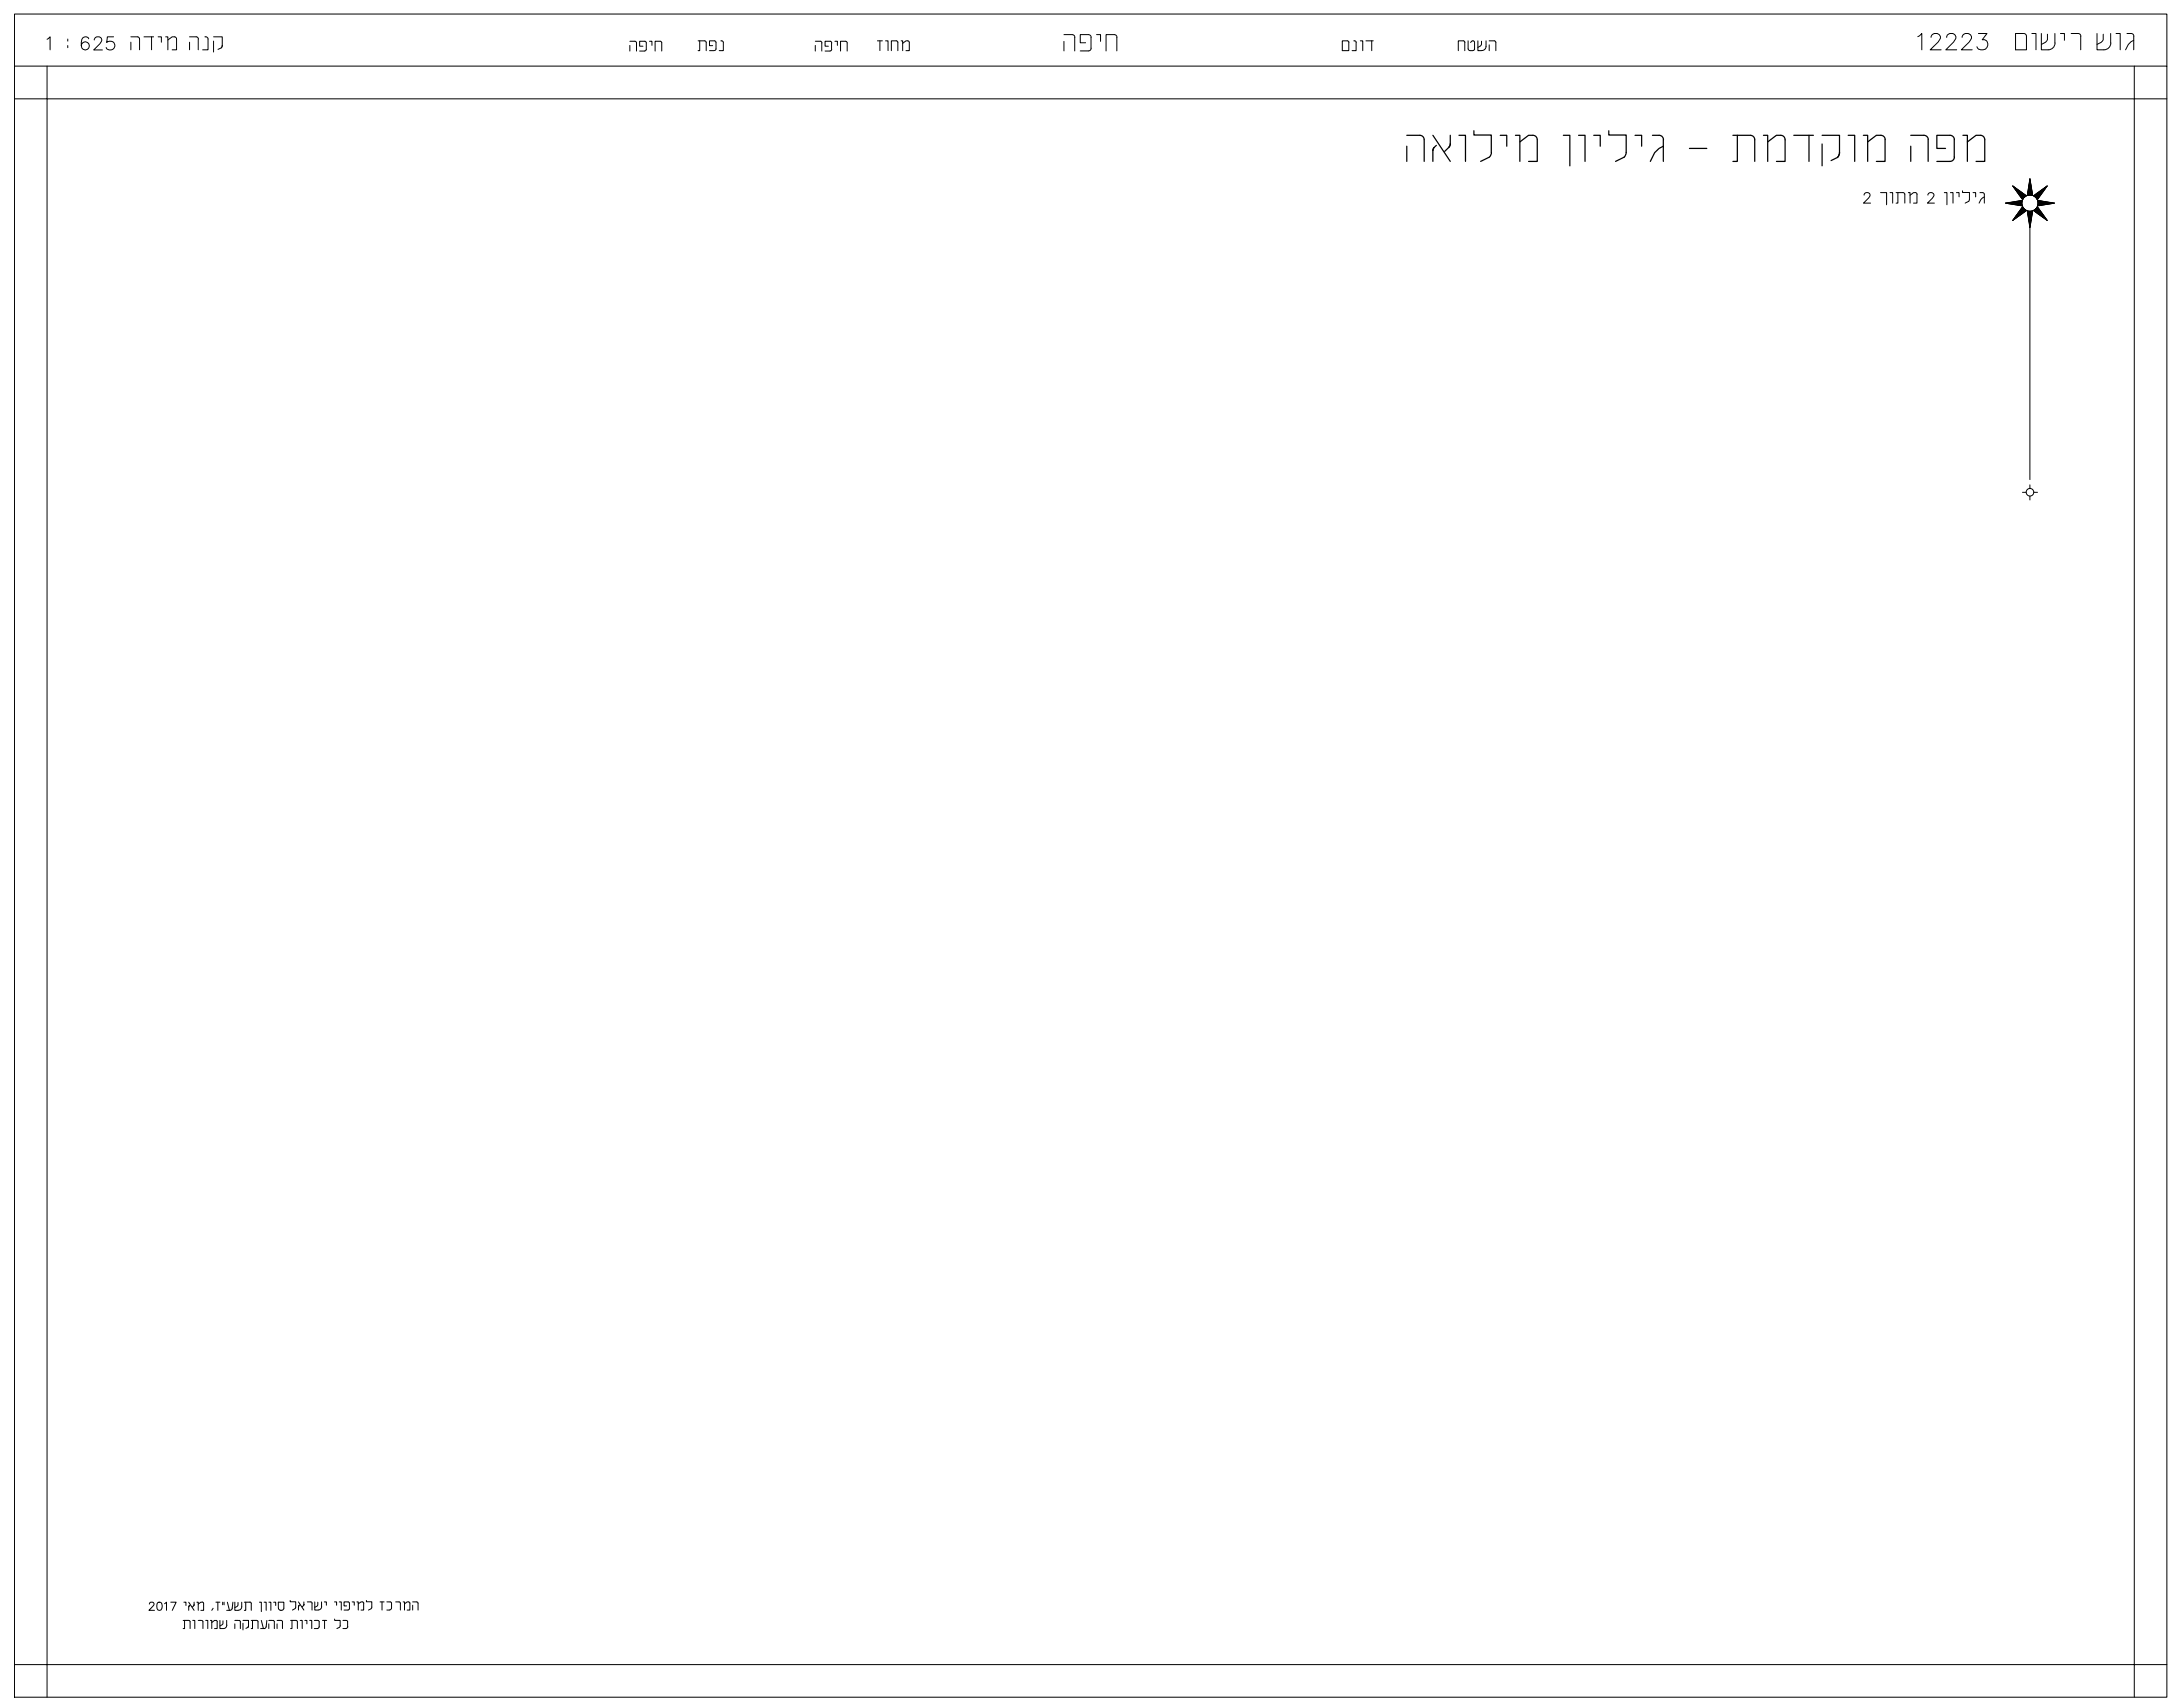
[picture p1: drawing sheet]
<svg xmlns="http://www.w3.org/2000/svg" width="668mm" height="523mm" viewBox="0 0 668 523" stroke-linecap="round" stroke-linejoin="round" font-family="sans-serif">
<!-- layer: C1680 -->
<g fill="none" stroke="#000" stroke-width=".31">
<path d="M4.4 20.3h660v499.9h-660zM4.4 20.3v-16h660v16M14.4 30.3h640v479.9h-640zM14.4 20.3v10h-10M654.4 20.3v10h10M617.1 57l3.5 3.6-3.3-3.3M617.3 57.1l3.3 3.4M617.5 57.5l3 3.1-2.8-2.8M617.5 57.3l3.1 3.2M617.8 57.5l2.9 2.9M617.9 58.1l2.6 2.6M618.1 58.4l2.3 2.4"/>
<path d="M618.3 57.9l2.5 2.5M618.5 58.9l1.8 1.9M618.5 58l2.3 2.4M618.7 59.2l1.6 1.7M618.9 59.5l1.4 1.4M619 58.4l1.9 1.9M619.1 59.7l1.2 1.2M619.2 58.5l1.7 1.8-1.4-1.6M619.7 58.9l1.3 1.3M620 59l1.1 1.2-.9-.9M620.5 59.4l.7 .7M620.9 59.8l.3 .3"/>
<path d="M621.6 59.9l.8-5.1 .8 5.1M621.7 59.4v.5M621.7 58.8v1.1M621.8 58.5v1.3M621.9 58.2v1.6M622 57.6l-.1 2.2M622 56.9v2.9M622.1 56.6v3.2M622.2 56v3.8M622.2 55.7v4.1M622.3 55.1v4.7M622.4 54.8v5"/>
<path d="M622.5 55.1v4.7M622.5 55.7v4.1M622.6 56.4l.1 3.4M622.7 56.7v3.1M622.8 57v2.8M622.8 57.6l.1 2.2M623 58.2v1.6M623 58.6l.1 1.3M623.1 59.2v.7M623.1 59.5v.4M624 59.6l-.4 .5 .2-.3M624.3 59.5l-.7 .6"/>
<path d="M624.5 59.3l-.9 .8M624.8 59.1l-1.1 1M625.3 58.7l-1.5 1.5M625.5 60l-1 1 .8-.8M625.8 58.3l-1.9 2M625.9 59.5l-1.5 1.4 1.3-1.2M626.1 59.2l-1.7 1.7M626.4 57.9l-2.5 2.4 2.2-2.2M626.4 58.7l-2 2.1 1.8-1.8M626.6 58.5l-2.2 2.2M626.7 57.7l-2.7 2.7M626.8 58.2l-2.5 2.5"/>
<path d="M626.9 57.6l-2.9 2.8M627.2 57.7l-3 2.9 2.8-2.6M627.4 57.2l-3.3 3.3M627.5 57.2l-3.3 3.3 3.1-3M627.7 57l-3.5 3.5M614.9 62.3l5.1 .8h-.1M614.9 62.3h5M615.2 62.3h4.7M615.5 62.2h4.4M615.5 62.4h4.4M616.2 62.1h3.7M616.2 62.5h3.7"/>
<path d="M616.4 62h3.5M616.4 62.5h3.5M616.8 62h3.1M616.8 62.6h3.1M617.4 61.9h2.5M617.4 62.7h2.5M617.5 67.1l3.1-3.1-3.3 3.3M617.8 66.6l2.7-2.6-2.9 2.8M618 61.8h2M618 62.8h2M618.3 61.7h1.7M618.6 65.5l1.8-1.7-2 2"/>
<path d="M618.6 62.9h1.4M618.9 61.6h1.1M619.3 60l1 1M619.3 61.6h.7M619.3 63h.7M619.4 65.9l1.6-1.6-1.8 1.8M619.5 60.3l.7 .7M619.7 60.6l.5 .5-.3-.3M619.9 63.7l.3-.2-.5 .5M620 61.5l-5.1 .8M620.1 63.4l-3 4.2 4.2-3.1M620.2 65.3l.9-.9-1.2 1.2"/>
<path d="M620.2 63.5l-.9 1M620.3 63.6l-1.2 1.2M620.3 63.7l-1.5 1.6M620.4 63.8l-2.2 2.2M620.5 63.9l-2.5 2.4M620.6 64.1l-3.3 3.3M620.6 64l-3.5 3.6M620.7 64.2l-2.9 2.8M620.8 64.2l-2.7 2.6M620.9 64.2l-2.3 2.2M620.9 64.3l-2 2M621 64.4l-1.3 1.3"/>
<path d="M621.2 64.5l-.8 .7M621.2 64.5l-.3 .3M621.3 60l-4.2-3 3 4.2M621.6 64.6l.8 5.2 .8-5.2M621.7 64.7v.4M621.7 64.7v1M621.8 64.7v1.6M621.9 64.7l.1 2.3M622 64.8v2.8M622.1 64.8v3.1M622.2 64.8v3.7M622.2 64.8v4"/>
<path d="M622.3 64.8v4.7M622.4 64.8v82.2M622.5 64.8v4.7M622.6 64.8l-.1 4M622.7 64.8l-.1 3.4M622.8 64.8v2.8M622.9 64.7l-.1 2.3M622.9 64.7v1.6M623.1 64.7l-.1 1.3M623.1 64.7v.7M623.1 64.7v.4M623.5 60l4.2-3-3 4.2 .3-.5"/>
<path d="M623.6 64.5l.3 .3M623.7 64.4l1.2 1.2M623.8 64.4l1.6 1.5M623.9 64.3l1.7 1.8M623.9 64.3l2.2 2.1M624 64.2l2.4 2.5M624 64.2l2.7 2.6M624.1 64.1l3.6 3.5M624.1 65l-.5-.5 1 .8M624.2 64l3.1 3.1M624.3 63.9l2.5 2.4M624.4 63.8l2.2 2.2"/>
<path d="M624.4 63.7l1.6 1.6M624.5 63.6l1.3 1.4M624.5 63.6l1 .9M624.6 63.5l.7 .7M624.6 63.4l.3 .3M624.7 63.4l3 4.2-4.2-3.1M624.8 61.6h1M624.8 61.5l.7 .1M624.8 61.8l2.6 .1M624.8 61.8h2M624.8 61.7h1.6M624.9 61.5l5 .8"/>
<path d="M624.9 62.2l5 .1M624.9 62.1l4.4 .1M624.9 62.1h3.7M624.9 62h3.4M624.9 61.9l3.1 .1M624.9 62.3h4.7M624.9 62.5h3.7M624.9 62.5h3.4M625.2 60.5l-.6 .6M625.5 63h-.7M626.1 62.9h-1.3M626.2 65.5l-1.8-1.7 2 2"/>
<path d="M626.8 62.8h-2M626.9 66.6l-2.6-2.6 2.9 2.8M626.9 67l-2.8-2.9 3.1 3.1M627.4 62.7h-2.6M628 62.6h-3.1M629.3 62.4h-4.4M629.9 62.3l-5.2 .8M620.1 150.9h1.1M622.4 148.6v1.2M622.4 152.1v1.1M623.6 150.9h1.1M45.8 491.7l.5-.6 .7 .1 .2 .4-.3 .8-1.2 1.2h1.7"/>
<path d="M48.4 491.2a.86 .86 0 0 1 1.2 .4 1.18 1.18 0 0 1 .1 1.3 1.18 1.18 0 0 1-1.3 .6l-.3-1zM50.5 491.6l.5-.5v2.5M52.4 491.1h1.6l-1.2 2.5M56.2 496.7h1.7l.3 .2 .1 2.3M56.4 491.1h.6v1M56.6 496.7v2.5h-.4M57.9 491.1l1.6 2.5M57.9 492.5v1.1M58.2 492l-.3 .5M59.1 496.7h.6v2.5M59.5 491.1v.9l-.5 .6M60.4 491.1h.4v2.5"/>
<path d="M60.8 496.7l1.4 .2v2.3M62 491.1h-.4l-.8 .6M62 491.1l.4 .4v2.1h-.8M63.1 496.7h.6v2.5M64.5 496.7h.4v2.5M64.9 497.3l.9-.6 .8 .2v2.3h-.8M65.4 493l-.5 .6M66.2 491.1h1.2M66.8 491.1v2.5M67.4 496.7v2.5h1.1M68.3 491.1v.8M68.4 496.8l-.1 1-.9 .6"/>
<path d="M68.7 491.1v.8M69.5 496.7v1.8l-.4 .5-.6 .2M69.5 493.6h1.1M69.7 491.1l.6 2.5M71.4 491.1l-.3 2.1-.5 .4M72 496.7h1.3l.3 .2 .1 2.3M72 491.1v2.5h1.1M72 497.7v1.5M73 491.2l-.2 1-.8 .5M74.1 492.5l-.2 .6-.8 .5M74.1 491.1v1.4M74.5 496.7h1.7v1.8l-.8 .6"/>
<path d="M74.5 497.5v2.1M74.9 491.1h1.7M75.3 491.1v2.5h-.4M76.6 491.1l.4 .4v2.1M77 496.7h1.7l.4 .2v2.3M77.4 496.7v2.5h-.4M79.5 491.1h.6v2.9M79.9 499.2h1.1M80.1 496.7l.7 2.5M81 491.1h.6v2.5M81.6 498.6l-.2 .4-.4 .2M81.8 496.7l-.2 1.9"/>
<path d="M82.4 496.7h1.3l.4 .2v2.3M82.4 497.7v1.5M82.5 491.1h.5v2.5M83.9 491.1h.6v1M85 496.7h1.2M85 497.7v1.5M85.3 493v-1.9h1.7v2.1l-.6 .4M85.4 492.9l.2 .5 .4 .2M86 493.6h.4M86.2 496.7l.4 .4v2.1M89 490.5v.5h1.7l-.2 2M89.1 496.7h1.7l.3 .2 .1 2.3"/>
<path d="M89.5 496.7v2.5h-.4M90.5 493.1l-.8 .4M91.5 491l1.7 2.5M91.5 492.4v1.1M91.9 491.9l-.3 .5M92 496.7h.7v2.5M93.2 491v.8M93.2 491.8l-.5 .7M93.5 496.7h.6v1M94.2 491l1.3 .1 .2 .3M94.9 496.7h.7v2.5M95.7 491.4v2.1"/>
<path d="M96.4 496.7h1M96.4 499.2h.8M96.5 491v2.5a1.85 1.85 0 0 0 1.9-.5l.2-.6M97.4 491.1v1.1l-.9 .5M97.5 496.7l.4 .4v1.5M97.9 498.6l-.2 .4-.4 .2M98.6 491v1.4M98.9 496.7h1.3M99.4 491h.7v1M99.5 496.7v2.5M102.6 491h.6v1M102.6 496.3v.4h1.7v1.8l-1 .7"/>
<path d="M104 491h.6v2.5M105.1 496.7l1.4 .2 .1 1.7M106.3 492.2h-.8v-1.2h1.2l.4 .4v1.9l-1.6 .2M106.6 498.6l-.3 .5-1.2 .1M108 491h.6v1M109.4 491h.4v2.5M109.8 491.6l.9-.6 .8 .2v2.3h-.8M112.3 490.5v.5h1.7l-.2 2M113.8 493.1l-.8 .4M116.5 491h1.3M117.1 491v2.5M118.6 491l1.2 .1 .2 .3-.1 1.9-1.3 .2"/>
<path d="M121.3 491l1.4 .2 .1 2.3M123.6 491h.4v2.5M124 491.6l.8-.6 .8 .2 .1 2.3h-.9M126.5 491h1.3l.3 .2 .1 2.3M126.5 492v1.5M4.4 510.2h10v10M664.4 510.2h-10v10"/>
<circle cx="622.4" cy="62.2" r="2.52"/>
<circle cx="622.4" cy="150.9" r="1.16"/>
</g>
<!-- layer: C1646 -->
<g fill="none" stroke="#000" stroke-width=".31">
<path d="M193.1 12.6h1.5M193.1 13.9v1.7M194.7 12.6l.4 .5M195.1 13.2v2.4M198.2 13.2v1.9M198.2 15.1l-.5 .5h-1.6M198.2 13.1l-.5-.5h-1.6v1.6h1M199.1 12.6h.8v1.3M202.4 12.6h-1.5v3M202.4 12.6l.5 .5M202.9 13.2v2.4M214 12.5h2l.5 .3v2.7"/>
<path d="M214.5 12.5v3h-.5M217.5 15.5h1.5M219 12.5h-1.5v1.5h1M219 12.5l.5 .5v2l-.5 .5M221 12.5a.57 .57 0 0 1 .8 .5v2.5h-1.3M250 12.6h1.5l.5 .5M250 13.9v1.7M252 13.2v2.4M253 15.6h1.5M254.5 12.6h-1.5v1.6h1M254.5 12.6l.5 .5M255 13.2v1.9"/>
<path d="M255 15.1l-.5 .5M256 12.6h.7v1.3M259.7 13.1l-.4-.5h-1.6v3M259.7 13.2v2.4M269 12.5h1.5M269.8 12.5v3M271.5 12.5h.8v3M273.3 15.5v-3h1.5l.4 .3 .1 2.7M276.3 12.5h.5v3M276.8 13.3l1-.8 .9 .3 .1 2.7h-1M326.2 12.7v2.9M326.2 10.6h2.5"/>
<path d="M328.7 10.6a.83 .83 0 0 1 .9 .8l-.1 4.2M334.5 11.5v3.3M334.6 14.8a.83 .83 0 0 1-.9 .8h-2.5M334.6 11.4a.83 .83 0 0 0-.9-.8h-2.5v2.5h1.7M336.2 10.6h1.2v2.1M342.4 11.5v4.1M342.5 11.4a.83 .83 0 0 0-.9-.8h-2.5v5M413.6 13l-.5-.5h-1.5v3h1.9v-2.5M415.1 12.5h.2M415.3 12.5l.5 .5M415.8 13v2.5h-1.2M417.1 12.5h.7v3"/>
<path d="M418.8 12.5h2.2M420.6 12.5v3M449.1 13v2.5M449.1 13l-.4-.5h-1.6v3M450.1 12.5v2.5M450.2 15l.4 .5M450.6 15.5h1M450.9 13l.4-.5a.57 .57 0 0 1 .8 .5v2l-.5 .5M453.1 12.5v3h1.3M454.2 12.6l-.1 1.3-1 .6M455.6 12.5v1.7a1.25 1.25 0 0 1-1.2 1.3M456.6 12.5h1.5l.5 .3v2.7"/>
<path d="M456.6 13.7v1.8"/>
</g>
<!-- layer: C1645 -->
<g fill="none" stroke="#000" stroke-width=".31">
<path d="M588 11.2l1.2-.9v5M592.1 11.5a1.26 1.26 0 0 1 .9-1.2h1a1.21 1.21 0 0 1 .7 1.9l-2.9 3.1h3.4M596.8 11.5a1.16 1.16 0 0 1 1-1.2h1a1.23 1.23 0 0 1 .6 1.9l-2.8 3.1h3.3M601.6 11.5a1.26 1.26 0 0 1 1-1.2h.9a1.21 1.21 0 0 1 .7 1.9l-2.9 3.1h3.4M606.6 10.3h2.6l-1.4 1.9a1.61 1.61 0 0 1 1.7 1.8 1.61 1.61 0 0 1-2.2 1.3l-.7-.2-.5-.8M618 10.3h2.5a.83 .83 0 0 1 .8 .8v4.2h-3.3zM623 10.3h1.2v5M625.9 10.3v5a3.8 3.8 0 0 0 3.6-.6l.6-1.5-.1-2.9M627.8 10.5v1.7l-.3 .4-1.6 1M631.7 10.3h1.3v2M635 10.3h2.1M637.2 10.3a.83 .83 0 0 1 .8 .8v4.2"/>
<path d="M642.9 10.3v5a3.8 3.8 0 0 0 3.7-.6l.6-1.5-.1-2.9M644.9 10.5v1.7l-.3 .4-1.7 1M648.8 10.3h1.3v5M652.1 10.3h1.3M653.4 10.3a.83 .83 0 0 1 .9 .8l-.1 4.2M654.2 12.3l-.8 .5-.8 .8-.9 1.7"/>
</g>
<!-- layer: GUSH_TITLE_MILUA -->
<g fill="none" stroke="#000" stroke-width=".38">
<path d="M431.3 41.5h4a1.33 1.33 0 0 1 1.4 1.3M431.3 44.8v4.7M436.7 42.8v6.7M439.3 41.5l5.4 8M439.7 45.2l-.4 1v3.3M440.4 44.6l-.7 .6M444.3 45.1l-1.4 1.3M444.7 41.5l-.1 2.9-.3 .7M447.3 41.5h2v8M451.9 40.1v1.3h5.3v5.3M456.6 48.2l-2.6 1.3M457.3 46.7l-.6 1.4"/>
<path d="M460 41.5h2v3.3M464.6 41.5h1.4v8M470 41.5h-1.3l-2.7 2M470 41.5a1.33 1.33 0 0 1 1.3 1.3M471.3 42.8v6.7h-2.6M479.3 41.5h2v9.3M484 41.5h2v8M488.6 41.5h2v3.3M493.3 40.1v1.3h5.3v5.3M498.6 46.7l-.6 1.4-2.7 1.4M501.3 41.5h2v3.3M506.6 41.5h2.1a1.33 1.33 0 0 1 1.3 1.3"/>
<path d="M510 44.8l-1.3 .7-1.4 1.3-1.3 2.7M510 42.8v6.7M518 45.5h5.3M531.3 41.5h5.3M532.7 41.5v8h-1.4M536.7 41.5a1.33 1.33 0 0 1 1.3 1.3M538 42.8v6.7M540.7 41.5h1.3v8M547.3 42.8v6.7h-2.6M547.3 42.8a1.33 1.33 0 0 0-1.3-1.3h-1.3l-2.7 2M550 41.5h6M554.6 41.5v8"/>
<path d="M558.7 41.5h5.3v5.3M558.7 44.1v6.7M564 46.8l-.6 1.4-2 1M566.7 41.5h2v8M571.3 41.5h1.3v8M578 42.8v6.7h-2.7M578 42.8a1.33 1.33 0 0 0-1.3-1.3h-1.4l-2.7 2M585.8 44.8v4.7M585.8 41.5h4.1M589.9 41.5a1.33 1.33 0 0 1 1.3 1.3M591.2 42.8v6.7M599.2 42.8v5.4"/>
<path d="M599.2 48.1a1.33 1.33 0 0 1-1.3 1.4h-4.1M599.2 42.8a1.33 1.33 0 0 0-1.3-1.3h-4.1v4h2.7M601.8 41.5h1.4v8M607.2 41.5h-1.3l-2.7 2M607.2 41.5a1.33 1.33 0 0 1 1.3 1.3M608.5 42.8v6.7h-2.6"/>
</g>
<g fill="none" stroke="#000" stroke-width=".31">
<path d="M571.5 59.8l.3-.6 1-.2a.78 .78 0 0 1 .4 1.3l-1.8 2h2.1M576.6 59h1.8v3.8M579.5 59h.8v3.3M581.4 59h2.1l.4 .3 .1 3M581.9 59v3.3h-.5M585.1 59h.5v3.3M587.2 59h-.5l-1.1 .8M587.3 59l.4 .3v3h-1M591.1 59.8v-.2a1.01 1.01 0 0 1 1.7-.3 .99 .99 0 0 1-.3 1.4l-1.5 1.6h2.1M596.1 59h.8v3.8M598 59h.8v3.3M599.9 59h.8v1.4"/>
<path d="M601.7 58.5v.5h2.1v2.3l-.2 .4-1.1 .6M604.9 59h.8v1.4M607.1 59h.8l.4 .3 .1 3M608.4 60.4l-1.1 .8-.5 1.1"/>
</g>
<!-- layer: 0 -->
<g fill="none" stroke="#000" stroke-width=".31">
<path d="M14.4 12.1l1-.8v4M20.8 12v.6M20.8 14v.6M27.2 11.9a1.15 1.15 0 0 0-1.1-.6 1.15 1.15 0 0 0-1 .8 3 3 0 0 0 .4 3 1.23 1.23 0 0 0 1.8-.5 1.23 1.23 0 0 0-.8-1.7 1.23 1.23 0 0 0-1.6 1.1M28.9 12.3l.4-.8 1.1-.2a.97 .97 0 0 1 .6 1.5l-2.3 2.5h2.7M34.8 11.3h-1.9l-.2 1.7a1.42 1.42 0 0 1 2.2 0 1.42 1.42 0 0 1-.3 2.1 1.42 1.42 0 0 1-2.1-.6M40.1 12.9v2.4M40.1 11.3h2M42.1 11.3l.5 .2 .2 .4v3.4M44.1 11.3h3M46.5 11.3v4M48.5 11.3h1v1.6"/>
<path d="M50.8 11.3h.7v4M53.5 11.3h-.7l-1.3 1M53.5 11.3l.4 .2 .2 .5v3.3h-1.3M58.1 11.3h2.3l.4 .6M58.1 12.9v2.4M60.8 12v3.3M62.8 11.3h.3M63.1 11.3l.5 .2 .2 .5v3.3h-1.7M65.5 11.3h2.6v2.9l-.2 .4-1.1 .5M65.5 12.6v3.3"/>
</g>
</svg>
